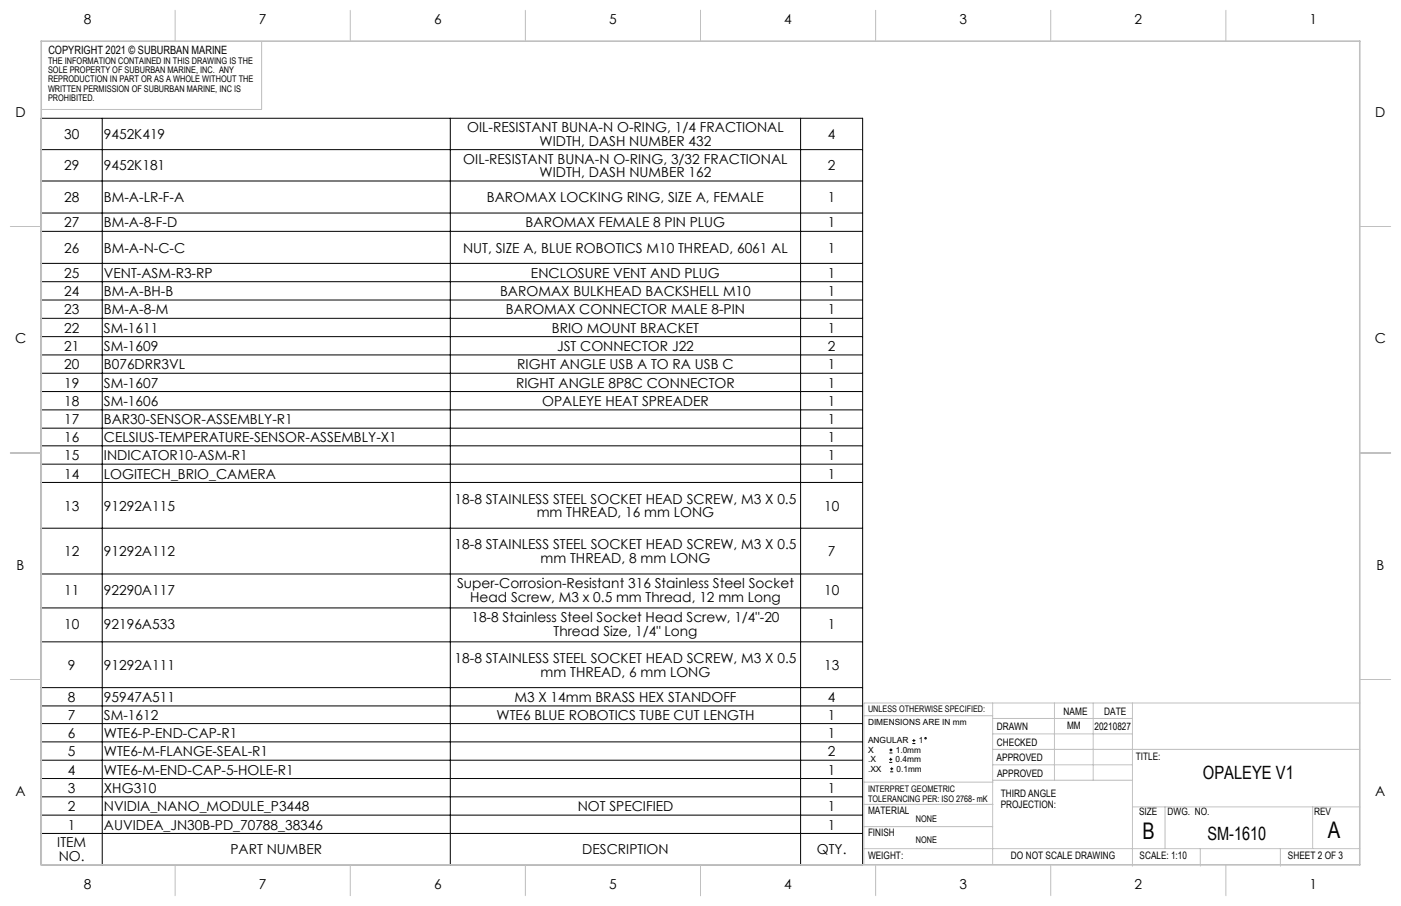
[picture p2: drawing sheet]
<svg xmlns="http://www.w3.org/2000/svg" width="432mm" height="279mm" viewBox="0 0 432 279" stroke-linecap="round" stroke-linejoin="round" font-family="sans-serif">
<defs><g id="words">
<g font-size="7.1">
<text x="352.1" y="258.9">B</text>
<text x="409.3" y="258.5">A</text>
</g>
<g font-size="5.6">
<text x="370.8" y="240.3">OPALEYE V1</text>
<text x="372.1" y="259.1">SM-1610</text>
</g>
<g font-size="4.2">
<text x="25.8" y="7.5">8</text>
<text x="79.8" y="7.5">7</text>
<text x="133.8" y="7.5">6</text>
<text x="187.7" y="7.5">5</text>
<text x="241.7" y="7.5">4</text>
<text x="295.7" y="7.5">3</text>
<text x="349.7" y="7.5">2</text>
<text x="403.6" y="7.5">1</text>
<text x="4.8" y="36">D</text>
<text x="144" y="40.8">OIL-RESISTANT BUNA-N O-RING, 1/4 FRACTIONAL</text>
<text x="423.9" y="36">D</text>
<text x="19.8" y="42.9">30</text>
<text x="32" y="42.9">9452K419</text>
<text x="166.3" y="45">WIDTH, DASH NUMBER 432</text>
<text x="255.1" y="42.9">4</text>
<text x="19.8" y="52.6">29</text>
<text x="32" y="52.6">9452K181</text>
<text x="142.8" y="50.5">OIL-RESISTANT BUNA-N O-RING, 3/32 FRACTIONAL</text>
<text x="255.1" y="52.6">2</text>
<text x="166.3" y="54.7">WIDTH, DASH NUMBER 162</text>
<text x="19.8" y="62.4">28</text>
<text x="32" y="62.4">BM-A-LR-F-A</text>
<text x="150.1" y="62.4">BAROMAX LOCKING RING, SIZE A, FEMALE</text>
<text x="255.1" y="62.4">1</text>
<text x="19.8" y="70.1">27</text>
<text x="32" y="70.1">BM-A-8-F-D</text>
<text x="162" y="70.1">BAROMAX FEMALE 8 PIN PLUG</text>
<text x="255.1" y="70.1">1</text>
<text x="19.8" y="77.9">26</text>
<text x="32" y="77.9">BM-A-N-C-C</text>
<text x="142.7" y="77.9">NUT, SIZE A, BLUE ROBOTICS M10 THREAD, 6061 AL</text>
<text x="255.1" y="77.9">1</text>
<text x="19.8" y="85.6">25</text>
<text x="32" y="85.6">VENT-ASM-R3-RP</text>
<text x="163.7" y="85.6">ENCLOSURE VENT AND PLUG</text>
<text x="255.1" y="85.6">1</text>
<text x="19.8" y="91.3">24</text>
<text x="32" y="91.3">BM-A-BH-B</text>
<text x="154.1" y="91.3">BAROMAX BULKHEAD BACKSHELL M10</text>
<text x="255.1" y="91.3">1</text>
<text x="19.8" y="96.9">23</text>
<text x="32" y="96.9">BM-A-8-M</text>
<text x="155.9" y="96.9">BAROMAX CONNECTOR MALE 8-PIN</text>
<text x="255.1" y="96.9">1</text>
<text x="4.6" y="105.9">C</text>
<text x="19.8" y="102.6">22</text>
<text x="32" y="102.6">SM-1611</text>
<text x="170.1" y="102.6">BRIO MOUNT BRACKET</text>
<text x="255.1" y="102.6">1</text>
<text x="423.7" y="105.9">C</text>
<text x="19.8" y="108.2">21</text>
<text x="19.8" y="113.9">20</text>
<text x="32" y="108.2">SM-1609</text>
<text x="32" y="113.9">B076DRR3VL</text>
<text x="159.4" y="113.9">RIGHT ANGLE USB A TO RA USB C</text>
<text x="171.7" y="108.2">JST CONNECTOR J22</text>
<text x="255.1" y="108.2">2</text>
<text x="255.1" y="113.9">1</text>
<text x="19.8" y="119.5">19</text>
<text x="32" y="119.5">SM-1607</text>
<text x="159.1" y="119.5">RIGHT ANGLE 8P8C CONNECTOR</text>
<text x="255.1" y="119.5">1</text>
<text x="19.8" y="125.2">18</text>
<text x="32" y="125.2">SM-1606</text>
<text x="167.1" y="125.2">OPALEYE HEAT SPREADER</text>
<text x="255.1" y="125.2">1</text>
<text x="19.8" y="130.8">17</text>
<text x="32" y="130.8">BAR30-SENSOR-ASSEMBLY-R1</text>
<text x="255.1" y="130.8">1</text>
<text x="19.8" y="136.4">16</text>
<text x="32" y="136.4">CELSIUS-TEMPERATURE-SENSOR-ASSEMBLY-X1</text>
<text x="255.1" y="136.4">1</text>
<text x="19.8" y="141.9">15</text>
<text x="32" y="141.9">INDICATOR10-ASM-R1</text>
<text x="255.1" y="141.9">1</text>
<text x="19.8" y="147.6">14</text>
<text x="32" y="147.6">LOGITECH_BRIO_CAMERA</text>
<text x="255.1" y="147.6">1</text>
<text x="140.1" y="155.3">18-8 STAINLESS STEEL SOCKET HEAD SCREW, M3 X 0.5</text>
<text x="19.8" y="157.4">13</text>
<text x="32" y="157.4">91292A115</text>
<text x="165.4" y="159.6">mm THREAD, 16 mm LONG</text>
<text x="254" y="157.4">10</text>
<text x="19.8" y="171.6">12</text>
<text x="32" y="171.6">91292A112</text>
<text x="140.1" y="169.4">18-8 STAINLESS STEEL SOCKET HEAD SCREW, M3 X 0.5</text>
<text x="166.6" y="173.7">mm THREAD, 8 mm LONG</text>
<text x="255.2" y="171.6">7</text>
<text x="5.1" y="175.7">B</text>
<text x="424.2" y="175.7">B</text>
<text x="19.8" y="183.5">11</text>
<text x="32" y="183.5">92290A117</text>
<text x="140.9" y="181.3">Super-Corrosion-Resistant 316 Stainless Steel Socket</text>
<text x="144.9" y="185.6">Head Screw, M3 x 0.5 mm Thread, 12 mm Long</text>
<text x="254" y="183.5">10</text>
<text x="145.3" y="191.8">18-8 Stainless Steel Socket Head Screw, 1/4&quot;-20</text>
<text x="19.8" y="193.9">10</text>
<text x="32" y="193.9">92196A533</text>
<text x="170.6" y="196">Thread Size, 1/4&quot; Long</text>
<text x="255.2" y="193.9">1</text>
<text x="21" y="206.6">9</text>
<text x="32" y="206.6">91292A111</text>
<text x="140.1" y="204.5">18-8 STAINLESS STEEL SOCKET HEAD SCREW, M3 X 0.5</text>
<text x="166.6" y="208.7">mm THREAD, 6 mm LONG</text>
<text x="254" y="206.6">13</text>
<text x="21" y="216.5">8</text>
<text x="32" y="216.5">95947A511</text>
<text x="158.5" y="216.5">M3 X 14mm BRASS HEX STANDOFF</text>
<text x="255.2" y="216.5">4</text>
<text x="21" y="222">7</text>
<text x="21" y="227.6">6</text>
<text x="32" y="222">SM-1612</text>
<text x="32" y="227.6">WTE6-P-END-CAP-R1</text>
<text x="153.1" y="222">WTE6 BLUE ROBOTICS TUBE CUT LENGTH</text>
<text x="255.2" y="222">1</text>
<text x="255.2" y="227.6">1</text>
<text x="21" y="233.2">5</text>
<text x="32" y="233.2">WTE6-M-FLANGE-SEAL-R1</text>
<text x="255.2" y="233.2">2</text>
<text x="21" y="238.9">4</text>
<text x="32" y="238.9">WTE6-M-END-CAP-5-HOLE-R1</text>
<text x="255.2" y="238.9">1</text>
<text x="4.8" y="245.6">A</text>
<text x="21" y="244.5">3</text>
<text x="32" y="244.5">XHG310</text>
<text x="255.2" y="244.5">1</text>
<text x="423.9" y="245.6">A</text>
<text x="21" y="250.2">2</text>
<text x="32" y="250.2">NVIDIA_NANO_MODULE_P3448</text>
<text x="178" y="250.2">NOT SPECIFIED</text>
<text x="255.2" y="250.2">1</text>
<text x="21" y="255.8">1</text>
<text x="32" y="255.8">AUVIDEA_JN30B-PD_70788_38346</text>
<text x="255.2" y="255.8">1</text>
<text x="17.6" y="261.3">ITEM</text>
<text x="71" y="263.5">PART NUMBER</text>
<text x="179.5" y="263.5">DESCRIPTION</text>
<text x="251.7" y="263.5">QTY.</text>
<text x="18.1" y="265.6">NO.</text>
<text x="25.8" y="274.2">8</text>
<text x="79.8" y="274.2">7</text>
<text x="133.8" y="274.2">6</text>
<text x="187.7" y="274.2">5</text>
<text x="241.7" y="274.2">4</text>
<text x="295.7" y="274.2">3</text>
<text x="349.7" y="274.2">2</text>
<text x="403.6" y="274.2">1</text>
</g>
<text font-size="3.5" x="14.9" y="16.6">COPYRIGHT 2021 © SUBURBAN MARINE</text>
<g font-size="3.2">
<text x="327.8" y="220.4">NAME</text>
<text x="340.3" y="220.5">DATE</text>
<text x="307.2" y="225.2">DRAWN</text>
<text x="328.9" y="224.9">MM</text>
<text x="337.3" y="225">20210827</text>
<text x="307.2" y="230.1">CHECKED</text>
<text x="307.2" y="234.7">APPROVED</text>
<text x="307.3" y="239.5">APPROVED</text>
<text x="350.1" y="234.4">TITLE:</text>
<text x="308.4" y="245.9">THIRD ANGLE</text>
<text x="267.5" y="250.9">MATERIAL</text>
<text x="308.4" y="249">PROJECTION:</text>
<text x="351.1" y="251.2">SIZE</text>
<text x="359.9" y="251.3">DWG. NO.</text>
<text x="405" y="251.3">REV</text>
<text x="267.5" y="257.7">FINISH</text>
<text x="267.5" y="265">WEIGHT:</text>
<text x="311.6" y="264.9">DO NOT SCALE DRAWING</text>
<text x="351.2" y="264.8">SCALE: 1:10</text>
<text x="396.9" y="264.8">SHEET 2 OF 3</text>
</g>
<g font-size="2.8">
<text x="14.8" y="19.8">THE INFORMATION CONTAINED IN THIS DRAWING IS THE</text>
<text x="14.8" y="22.6">SOLE PROPERTY OF SUBURBAN MARINE, INC. ANY</text>
<text x="14.8" y="25.4">REPRODUCTION IN PART OR AS A WHOLE WITHOUT THE</text>
<text x="14.8" y="28.3">WRITTEN PERMISSION OF SUBURBAN MARINE, INC IS</text>
<text x="14.8" y="31.1">PROHIBITED.</text>
<text x="267.5" y="219.6">UNLESS OTHERWISE SPECIFIED:</text>
<text x="267.5" y="244.1">INTERPRET GEOMETRIC</text>
<text x="267.5" y="247.2">TOLERANCING PER: ISO 2768- mK</text>
<text x="282.3" y="253.6">NONE</text>
<text x="282.3" y="260">NONE</text>
</g>
<g font-size="2.6">
<text x="267.5" y="223.4">DIMENSIONS ARE IN mm</text>
<text x="267.5" y="229.2">ANGULAR</text>
<text x="267.5" y="232.2">X</text>
<text x="276.1" y="232.2">1.0mm</text>
<text x="283.2" y="229.2">1</text>
<text x="267.5" y="238">.XX</text>
<text x="267.5" y="235.1">.X</text>
<text x="276" y="235.1">0.4mm</text>
<text x="276.3" y="238">0.1mm</text>
</g>
</g></defs>
<g fill="none" stroke="#000" stroke-width=".31">
<path d="M12.7 36.5h253.2v230.2h-253.2zM31.5 36.5v230.2M138.8 36.5v230.2M246.7 36.5v230.2M12.7 46.1h253.2M12.7 55.8h253.2M12.7 65.7h253.2M12.7 71.3h253.2M12.7 81.2h253.2M12.7 86.9h253.2M12.7 92.5h253.2M12.7 98.2h253.2"/>
<path d="M12.7 103.8h253.2M12.7 109.5h253.2M12.7 115.1h253.2M12.7 120.8h253.2M12.7 126.4h253.2M12.7 132h253.2M12.7 137.5h253.2M12.7 143.1h253.2M12.7 148.8h253.2M12.7 162.9h253.2M12.7 177h253.2M12.7 187.5h253.2"/>
<path d="M12.7 197.9h253.2M12.7 212.1h253.2M12.7 217.7h253.2M12.7 223.1h253.2M12.7 228.8h253.2M12.7 234.4h253.2M274.1 235.1h.9M274.1 234.2h.9M274.1 232.2h1M274.1 231.3h1M274.4 238h.9M274.4 237.1h.9"/>
<path d="M274.5 233.7v.9M274.6 230.8v.9M274.8 236.6v1M281.2 229.3h.9M281.2 228.4h.9M281.7 227.9v.9M12.7 240.1h253.2M12.7 245.7h253.2M12.7 251.4h253.2M12.7 257h253.2"/>
<circle cx="285.3" cy="227.7" r=".23"/>
</g>
<g fill="none" stroke="#c0c0c0" stroke-width=".31">
<path d="M54 3.2v9.5M80.6 12.7v21.1h-67.9M108 3.2v9.5M161.9 3.2v9.5M215.9 3.2v9.5M269.9 3.2v9.5M323.9 3.2v9.5M377.8 3.2v9.5M3.2 69.8h9.5M419.1 69.8h9.5M3.2 139.7h9.5M419.1 139.7h9.5"/>
<path d="M3.2 209.5h9.5M305.9 216.8v49.9M325 216.8v23.8M336.9 216.8v23.8M349 216.8v50.3M419.1 216.8h-152.8v49.9M419.1 209.5h9.5M266.3 220.7h39.6M305.9 231.1h113.2M305.9 226.3h43.1M305.9 221.6h43.1M305.9 235.9h43.1"/>
<path d="M266.3 254.9h39.6M266.3 248.1h39.8M266.3 241.2h39.8M305.9 240.6h43.1M349 248.8h70.1M359.1 248.8v12.9M404.6 248.8v12.9M54 266.7v9.5M108 266.7v9.5M161.9 266.7v9.5M215.9 266.7v9.5M266.3 261.7h39.6"/>
<path d="M269.9 266.7v9.5M306.1 261.7h113M323.9 266.7v9.5M369.9 261.7v5.4M377.8 266.7v9.5M394.6 261.7v5.4"/>
</g>
<path d="M12.7 12.7h406.4v254h-406.4z" fill="none" stroke="#c0c0c0" stroke-width=".5"/>
<use href="#words"/>
</svg>
